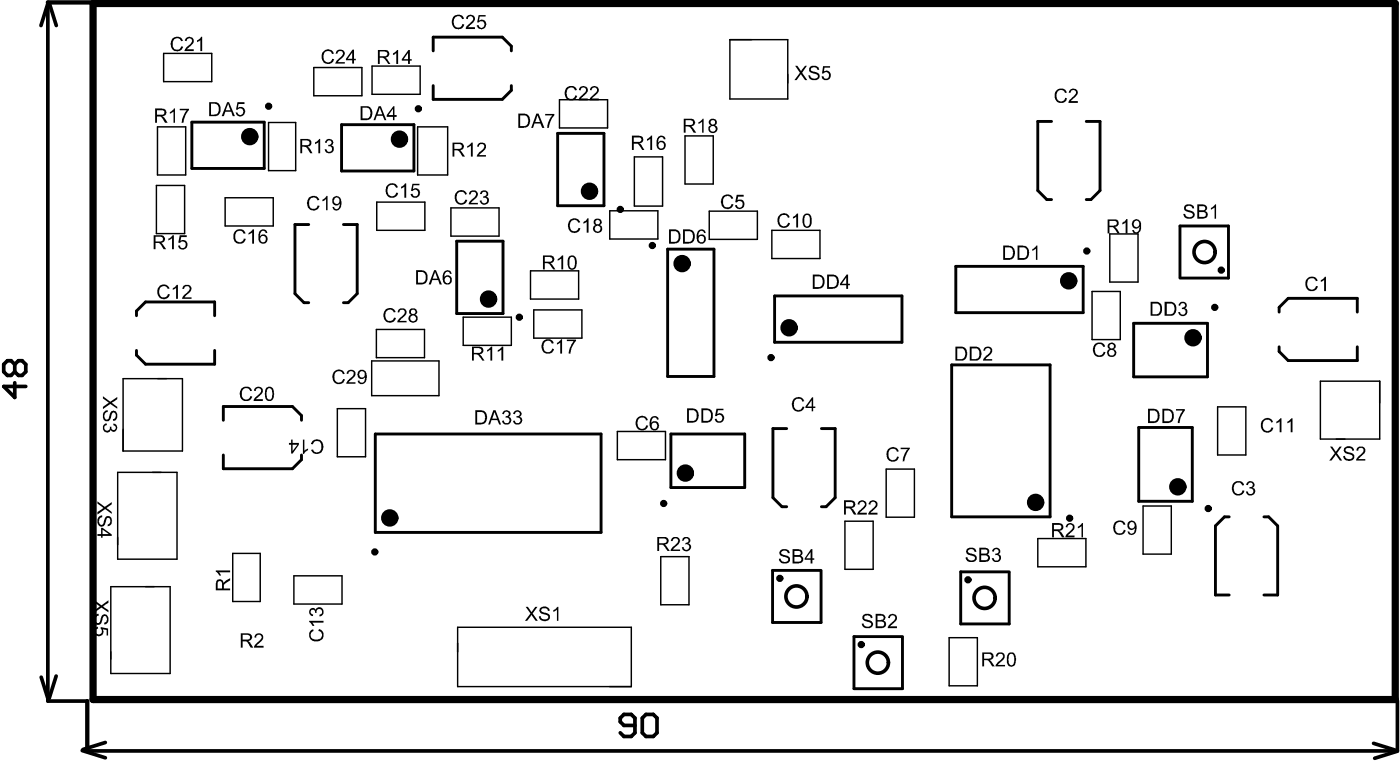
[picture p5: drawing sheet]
<svg xmlns="http://www.w3.org/2000/svg" width="322mm" height="175mm" viewBox="0 0 322 175" stroke-linecap="round" stroke-linejoin="round" font-family="sans-serif">
<g fill="none" stroke="#000" stroke-width=".85">
<path d="M11 .6v160.6h9.1M11.1 .6l-1.7 5.3M11.3 .7l1.6 5.2M3.4 88v3.4l-2.5-2.5h5M3.4 83.8v1.7M3.4 83.8l-.9-.9h-.8l-.8 .9v1.7l.8 .8h.8l.9-.8M3.4 83.8l.8-.9h.9l.8 .9v1.7l-.8 .8h-.9l-.8-.8M9.5 155.7l1.6 5.1M12.9 155.4l-1.6 5.2M18.9 172.6l5.3 1.6M24.2 170.7l-5.1 1.6M146.1 166.8h-2.6l-.8-.8v-.9l.8-.8h1.7l.9 .8v3.4l-.9 .8h-1.7l-.8-.8"/>
<path d="M147.8 165.1l.8-.8h1.7l.8 .8v3.4l-.8 .8h-1.7l-.8-.8zM316 170.9l5.2 1.6M321.4 172.7l-5.1 1.7M321.5 161.1v11.6h-301.4"/>
</g>
<path d="M11 .6h14M20.1 161.2v11.5" fill="none" stroke="#000" stroke-width="1"/>
<path d="M21.4 .8h299.6v160h-299.6z" fill="none" stroke="#000" stroke-width="1.7"/>
<g fill="none" stroke="#000" stroke-width=".67">
<path d="M99.7 11.7v-3.2h15.9l2 2.1v1.1M99.7 19.7v3.1h15.9l2-2v-1.1M44.1 28.1h16.7v10.6h-16.7zM78.6 28.7h16.6v10.6h-16.6zM128.3 30.7h10.6v16.6h-10.6zM241.9 27.9h-3.1v15.9l2 2.1h1.1M249.9 27.9h3.2v15.9l-2.1 2.1h-1.1M71 51.6h-3.1v15.9l2 2.1h1.1M79 51.6h3.2v15.9l-2.1 2.1h-1.1M105.1 55.5h10.6v16.6h-10.6zM153.6 57.3h10.7v29.3h-10.7zM31.4 72.6v-1.1l2.1-2.1h15.9v3.2"/>
<path d="M178.2 68h29.3v10.7h-29.3zM219.9 61.2h29.3v10.7h-29.3zM260.8 74.3h17v12.3h-17zM271.5 63.8v-11.8h11.1v11.9h-11.1M294.3 71.8v-1.1l2.1-2.1h15.9v3.2M294.3 79.7v1.1l2.1 2.1h15.9v-3.2M31.4 80.6v1.1l2.1 2h15.9v-3.1M51.4 96.6v-3.1h15.9l2.1 2.1v1M86.3 99.8h52v22.6h-52zM154.3 99.8h17v12.3h-17zM181 98.5h-3.2v15.9l2.1 2.1h1.1M189 98.5h3.1v15.9l-2 2.1h-1.1"/>
<path d="M218.9 83.9h22.7v34.9h-22.7zM262 98.3h12.3v17h-12.3zM51.4 104.6v3.2h15.9l2.1-2.1v-1.1M282.8 118.8h-1.1l-2.1 2.1v15.9h3.2M290.8 118.8h1.1l2 2.1v15.9h-3.1M188.9 131.2h-11.2v11.9h11.2v-11.8M232.2 131.5h-11.2v12h11.2v-11.8M207.6 146.4h-11.1v12h11.1v-11.9"/>
</g>
<g fill="none" stroke="#000" stroke-width=".33">
<path d="M37.6 12.3h11.1v6.5h-11.1zM72.2 15.5h11.1v6.5h-11.1zM85.6 15.2h11.1v6.5h-11.1zM167.9 9.1h13.3v13.7h-13.3zM36.2 29.2h6.5v11h-6.5zM61.8 28.2h6.2v11h-6.2zM96.1 29.2h6.9v11h-6.9zM128.7 22.9h11.1v6.5h-11.1zM145.9 36.1h6.5v11.3h-6.5zM157.6 31.2h6.5v11.1h-6.5zM36 42.6h6.5v11.1h-6.5zM51.8 45.5h11.1v6.5h-11.1z"/>
<path d="M86.7 46.5h11v6.5h-11zM103.7 47.8h11.1v6.5h-11.1zM140.3 48.5h11.1v6.5h-11.1zM163.2 48.6h11v6.4h-11zM177.6 53h11v6.4h-11zM255.3 53.8h6.5v11.1h-6.5zM86.6 75.8h11.1v6.4h-11.1zM106.6 72.9h11v6.5h-11zM122.1 62.3h11v6.5h-11zM122.8 71.3h11.1v6.4h-11.1zM251.2 67h6.5v11.1h-6.5zM28.3 87.1h13.7v16.6h-13.7z"/>
<path d="M77.6 94h6.5v11h-6.5zM85.5 83h15.5v8h-15.5zM142 99.2h11.1v6.5h-11.1zM280.1 93.6h6.5v11h-6.5zM303.8 87.6h13.6v13.4h-13.6zM27.1 108.6h13.6v20h-13.6zM194.4 119.8h6.5v11.1h-6.5zM203.9 107.9h6.5v11h-6.5zM263 116.3h6.5v11.1h-6.5zM25.5 134.9h13.6v20h-13.6zM53.5 127.2h6.4v11.1h-6.4zM67.6 132.4h11.1v6.5h-11.1z"/>
<path d="M152 128h6.5v11.1h-6.5zM238.8 123.8h11v6.5h-11zM105.3 144.2h39.9v13.7h-39.9zM218.4 146.6h6.5v11.1h-6.5z"/>
</g>
<g fill="#000">
<path d="M39.6 9a1.47 1.47 0 0 1 2.5 .4l-.4 .1a1.04 1.04 0 0 0-1.4-.6 1.04 1.04 0 0 0-.6 1.3 1 1 0 0 0 .8 1.2 1 1 0 0 0 1.2-.8l.4 .1a1.49 1.49 0 0 1-1.8 1 1.49 1.49 0 0 1-1.1-1.7zM42.7 8.8a1.06 1.06 0 0 1 1.4-.2 1.06 1.06 0 0 1 .4 1.3l-1.5 1.4h1.6v.4h-2.1a2.77 2.77 0 0 1 1.4-1.6 .7 .7 0 0 0 .2-.8 .7 .7 0 0 0-.6-.5l-.5 .2v.5l-.5-.1zM45.3 9.3l.6-.3 .4-.5h.2v3.2h-.4v-2.5l-.8 .5zM74.2 12.1a1.43 1.43 0 0 1 1.3-.8 1.43 1.43 0 0 1 1.3 1l-.4 .1a1.02 1.02 0 0 0-1.3-.6 1.02 1.02 0 0 0-.7 1.2 1.05 1.05 0 0 0 .8 1.3 1.05 1.05 0 0 0 1.3-.8l.4 .1a1.49 1.49 0 0 1-1.8 1.1 1.49 1.49 0 0 1-1.1-1.9zM77.5 11.7h.1a1.05 1.05 0 0 1 1.1-.2 1.05 1.05 0 0 1 .6 .9l-.3 .7-1.3 1.2h1.6v.3h-2.2l.3-.6 .7-.6a.96 .96 0 0 0 .5-1.7h-.5l-.4 .3-.1 .3h-.4zM90.4 12.3l.9-.8h.3v3.2h-.4v-2.5l-.8 .5zM104.2 4a1.41 1.41 0 0 1 1.4-.7 1.41 1.41 0 0 1 1.1 1l-.4 .1a1.03 1.03 0 0 0-1.3-.6 1.03 1.03 0 0 0-.6 1.3 1.07 1.07 0 0 0 .6 1.1 1.07 1.07 0 0 0 1.3-.4l.1-.3 .4 .2a1.5 1.5 0 0 1-1.8 .9 1.5 1.5 0 0 1-1.1-1.8zM107.4 3.7h.1a.98 .98 0 0 1 1.3-.2 .98 .98 0 0 1 .3 1.3l-.4 .6-1 .9h1.6v.4h-2.1a2.19 2.19 0 0 1 1.1-1.5v-.1a.66 .66 0 0 0 .5-1 .66 .66 0 0 0-1.1-.1l-.1 .4-.4-.1zM110.1 3.5h1.6v.3h-1.3l-.2 .9a1.1 1.1 0 0 1 1.5 .3 1.1 1.1 0 0 1-.2 1.5 1.1 1.1 0 0 1-1.6-.2l-.2-.5 .4-.1a.7 .7 0 0 0 1.1 .5 .7 .7 0 0 0 0-1.1 .82 .82 0 0 0-1.1 .1h-.3zM130.2 20.4a1.41 1.41 0 0 1 1.3-.7 1.41 1.41 0 0 1 1.2 1l-.4 .1a.96 .96 0 0 0-1.2-.7 .96 .96 0 0 0-.7 1.1 1.14 1.14 0 0 0 1.3 1.5l.5-.3 .2-.5 .4 .2a1.51 1.51 0 0 1-1.9 .9 1.51 1.51 0 0 1-1-1.9zM133.4 20.1l.1-.1a1.01 1.01 0 0 1 1.6 .1 1.01 1.01 0 0 1-.4 1.5l-1.1 1h1.6v.5h-2.1l.3-.8 .6-.6a1.05 1.05 0 0 0 .6-1.5 .77 .77 0 0 0-1.1 .6l-.3-.1zM135.9 20.1l.2-.1a1.02 1.02 0 0 1 1.5 .2 1.02 1.02 0 0 1-.4 1.5l-1 .9h1.6v.5h-2.1v-.2a1.27 1.27 0 0 1 .8-1v-.1a1.3 1.3 0 0 0 .8-1.4 .66 .66 0 0 0-.8-.3 .66 .66 0 0 0-.4 .7l-.4-.1z"/>
<path d="M182.9 15.1h.5l.9 1.3 .9-1.3h.4l-1.1 1.6 1.2 1.7h-.5l-.9-1.3-1 1.3h-.5l1.2-1.7zM186.3 15.4h.1a1.32 1.32 0 0 1 2.1 .7h-.4a.86 .86 0 0 0-.8-.6 .86 .86 0 0 0-.8 .5l.2 .3 .5 .2a1.34 1.34 0 0 1 1.4 1.1 1.37 1.37 0 0 1-1.4 .8 1.37 1.37 0 0 1-1.2-1.1h.4a.96 .96 0 0 0 1.5 .6 .54 .54 0 0 0 .2-.7 .54 .54 0 0 0-.7-.2l-.1-.1a1.03 1.03 0 0 1-1.2-.9zM189.4 15.2h1.6v.3h-1.3l-.2 1a1.07 1.07 0 0 1 1.7 .7 1.07 1.07 0 0 1-1.3 1.2l-.8-.4-.1-.4 .4-.1a.67 .67 0 0 0 1 .5 .67 .67 0 0 0 .2-1 .65 .65 0 0 0-.5-.4 .65 .65 0 0 0-.7 .3h-.3zM39.1 25.8l.6-.4 .3-.5h.3v3.3h-.4v-2.5l-.7 .4h-.1zM41.4 25h2.1v.4l-.9 1.1-.4 1.7h-.4l.1-.7 .6-1.5 .5-.6h-1.6zM54.6 23.5h1.6v.4h-1.3l-.2 .9a1.1 1.1 0 0 1 1.7 .6 1.1 1.1 0 0 1-1.1 1.4 1.18 1.18 0 0 1-1.1-.9h.4a.69 .69 0 0 0 1 .4 .69 .69 0 0 0 .3-.9 .72 .72 0 0 0-1.3-.1l-.3-.1zM72.5 32.7l.4-.2 .5-.6h.3v3.3h-.5v-2.6l-.6 .5zM75.1 32.1a.91 .91 0 0 1 1.2 0 .91 .91 0 0 1 .2 1.2l-.3 .2a.94 .94 0 0 1 .6 1.1 .94 .94 0 0 1-1.2 .6h-.4l-.4-.4-.1-.5h.4a.66 .66 0 0 0 .8 .6 .66 .66 0 0 0 .5-.8 .66 .66 0 0 0-.9-.5v-.3a.56 .56 0 0 0 .8-.4 .56 .56 0 0 0-.6-.7 .56 .56 0 0 0-.5 .7l-.4-.1zM107.5 33.6l.7-.4 .2-.4h.4v3.2h-.5v-2.5l-.7 .5zM109.9 33.1h.1a1.02 1.02 0 0 1 1.7 0 1.02 1.02 0 0 1-.4 1.6l-.9 .7-.1 .3h1.5v.3h-2.1l.4-.8 .7-.5a1.11 1.11 0 0 0 .5-1.4 .63 .63 0 0 0-.7-.2 .63 .63 0 0 0-.4 .6h-.4zM125.4 26.2h2.1v.3l-.4 .5-.5 1-.3 1.4h-.5l.2-1 .5-1.2 .5-.7h-1.6zM148.8 31.9l1-.7h.2v3.3h-.4v-2.6l-.7 .5z"/>
<path d="M160.7 28.1l.7-.4 .2-.4h.3v3.2h-.4v-2.5l-.7 .5zM242.8 21a1.46 1.46 0 0 1 1.4-.7 1.46 1.46 0 0 1 1.2 1l-.4 .1a1.03 1.03 0 0 0-1.3-.6 1.03 1.03 0 0 0-.6 1.3 1.04 1.04 0 0 0 .8 1.2 1.04 1.04 0 0 0 1.2-.8l.4 .1a1.51 1.51 0 0 1-1.9 1 1.51 1.51 0 0 1-1-1.9zM246.1 20.7h.1a1.01 1.01 0 0 1 1.6 .1 1.01 1.01 0 0 1-.5 1.5l-.9 .9h1.6v.5h-2.2l.1-.1a1.66 1.66 0 0 1 .9-1.3 1.35 1.35 0 0 0 .7-1.3 .66 .66 0 0 0-.8-.3 .66 .66 0 0 0-.4 .7l-.4-.1zM38.7 54.8l.7-.3 .3-.4h.3v3.2h-.4v-2.5l-.8 .5zM41.4 54.1h1.6v.4h-1.3l-.2 .9a1.09 1.09 0 0 1 1.6 .7 1.09 1.09 0 0 1-1.2 1.3l-.5-.2-.4-.4v-.3h.4a.68 .68 0 0 0 .9 .5 .68 .68 0 0 0 .4-1 .7 .7 0 0 0-.6-.5 .7 .7 0 0 0-.7 .4l-.4-.1zM54 53.2a1.46 1.46 0 0 1 2.5 .5l-.4 .1a1.03 1.03 0 0 0-1.3-.7 1.03 1.03 0 0 0-.7 1.3 1 1 0 0 0 .8 1.3 1 1 0 0 0 1.2-.9l.5 .1a1.49 1.49 0 0 1-1.8 1.1 1.49 1.49 0 0 1-1.1-1.8zM57.2 53.6l1-.9h.2v3.3h-.4v-2.5l-.7 .4zM71 45.5a1.46 1.46 0 0 1 2.5 .5l-.4 .1a1.04 1.04 0 0 0-1.4-.6 1.04 1.04 0 0 0-.6 1.3 1 1 0 0 0 .8 1.2 1 1 0 0 0 1.2-.8l.4 .1a1.48 1.48 0 0 1-1.8 1 1.48 1.48 0 0 1-1.1-1.6zM74.2 45.9l.5-.3 .4-.6h.3v3.3h-.4v-2.5l-.8 .5zM88.9 42.8a1.44 1.44 0 0 1 1.4-.7 1.44 1.44 0 0 1 1.2 .9l-.4 .2a1.02 1.02 0 0 0-1.3-.6 1.02 1.02 0 0 0-.7 1.2 1.05 1.05 0 0 0 .8 1.3 1.05 1.05 0 0 0 1.3-.8l.4 .1a1.49 1.49 0 0 1-2 1 1.49 1.49 0 0 1-.8-2zM92.3 42.9l.5-.2 .4-.5h.3v3.3h-.5v-2.6l-.6 .5zM94.9 42.3h1.6v.3h-1.4l-.1 .9a1.09 1.09 0 0 1 1.7 .8 1.09 1.09 0 0 1-1.5 1.2l-.4-.2-.2-.3-.1-.4 .4-.1a.7 .7 0 0 0 1.1 .5 .7 .7 0 0 0-.1-1.2l-.5-.2-.5 .3h-.3z"/>
<path d="M105.2 43.9h.2a1.26 1.26 0 0 1 2 .7l-.4 .2a.99 .99 0 0 0-.9-.7 .99 .99 0 0 0-1 .6v.1a1.25 1.25 0 0 0 1.2 1.9l.5-.3 .3-.5 .4 .1a1.48 1.48 0 0 1-1.8 1 1.48 1.48 0 0 1-1.1-1.7l.1-.7zM108.2 43.9h.2a1 1 0 0 1 1.4 .3 1 1 0 0 1-.4 1.4l-1.1 1.1h1.6v.3h-2.1l.2-.6 .8-.7a1.05 1.05 0 0 0 .6-1.5 .69 .69 0 0 0-1.1 .5h-.5zM110.6 44a.96 .96 0 0 1 1.3-.1 .96 .96 0 0 1 .3 1.1l-.3 .2a.98 .98 0 0 1 .5 1.3 .98 .98 0 0 1-1.4 .5l-.2-.1-.4-.6v-.2h.4a.64 .64 0 0 0 .8 .6 .64 .64 0 0 0 .4-.9 .64 .64 0 0 0-.9-.3l.2-.4a.53 .53 0 0 0 .6-.4 .53 .53 0 0 0-.4-.6 .53 .53 0 0 0-.6 .4l-.4 .1zM131.1 50.6a1.44 1.44 0 0 1 2.4 .5l-.5 .1a1.02 1.02 0 0 0-1.2-.6 1.02 1.02 0 0 0-.7 1.1 1.19 1.19 0 0 0 1.1 1.5 1.1 1.1 0 0 0 .9-.8l.4 .1a1.5 1.5 0 0 1-1.8 .9 1.5 1.5 0 0 1-1-1.8zM134.2 51l.5-.2 .4-.6h.3v3.3h-.4v-2.5l-.8 .5zM166.3 45.1a1.46 1.46 0 0 1 2.4 .5l-.4 .1a1.04 1.04 0 0 0-1.4-.6 1.04 1.04 0 0 0-.5 1.4 1 1 0 0 0 .7 1.2 1 1 0 0 0 1.2-.8l.4 .1a1.41 1.41 0 0 1-1.5 1.1 1.41 1.41 0 0 1-1.3-1.4l-.1-.6zM169.5 44.8h1.6v.4h-1.3l-.1 .9a1.1 1.1 0 0 1 1.6 .7 1.1 1.1 0 0 1-1.2 1.3l-.8-.3-.2-.6h.5a.68 .68 0 0 0 .9 .5 .68 .68 0 0 0 .3-1 .69 .69 0 0 0-.5-.5 .69 .69 0 0 0-.7 .4l-.5-.1zM179.5 49.3h.1a1.26 1.26 0 0 1 2.1 .6l-.5 .2a.99 .99 0 0 0-.9-.7 .99 .99 0 0 0-.9 .6v.2a1.21 1.21 0 0 0 1.1 1.8l.4-.1 .4-.7 .4 .1a1.48 1.48 0 0 1-1.7 1.1 1.48 1.48 0 0 1-1.1-1.8l.1-.7zM182.4 49.9l.5-.3 .5-.5h.2v3.2h-.4v-2.5l-.7 .5zM237.5 57.3l.7-.4 .2-.4h.3v3.3h-.4v-2.6l-.6 .4h-.2zM258.2 51.2l.5-.2 .4-.6h.3v3.3h-.4v-2.6l-.8 .5zM272.6 47.2h.1a1.32 1.32 0 0 1 2.1 .7h-.4a.83 .83 0 0 0-.7-.6 .83 .83 0 0 0-.9 .5 .34 .34 0 0 0 0 .3 .34 .34 0 0 0 .4 .2h.3a1.11 1.11 0 0 1 1.2 1.6 1.42 1.42 0 0 1-1.4 .4 1.42 1.42 0 0 1-1.1-1.1h.5a.93 .93 0 0 0 .8 .7 .93 .93 0 0 0 .9-.5l-.1-.4-.7-.2a1.04 1.04 0 0 1-1.2-1.2z"/>
<path d="M278.6 47.8l.7-.4 .2-.4h.3v3.3h-.4v-2.5l-.6 .4h-.2zM36.7 65.8a1.45 1.45 0 0 1 2.3 .5l-.4 .1a1.03 1.03 0 0 0-1.3-.5 1.03 1.03 0 0 0-.7 1.2v.1a1.04 1.04 0 0 0 .8 1.2 1.04 1.04 0 0 0 1.2-.8l.5 .1a1.51 1.51 0 0 1-1.9 1 1.51 1.51 0 0 1-1-1.9zM39.7 66.3l.6-.3 .4-.5h.2v3.2h-.4v-2.5l-.8 .5zM42.1 65.8a1.03 1.03 0 0 1 1.4-.3 1.03 1.03 0 0 1 .4 1.4l-1.4 1.5h1.6v.3h-2.2l.3-.8 .7-.5a1.1 1.1 0 0 0 .6-1.5 .72 .72 0 0 0-1.1 .5h-.5zM88.7 71.2a1.44 1.44 0 0 1 2.3 .6h-.4a1.02 1.02 0 0 0-1.2-.5 1.02 1.02 0 0 0-.8 1 1.19 1.19 0 0 0 1.2 1.5l.4-.1 .5-.7 .4 .2a1.52 1.52 0 0 1-2 .8 1.52 1.52 0 0 1-.8-2zM91.8 71.1h.1a1 1 0 0 1 1.6 .2 1 1 0 0 1-.6 1.5l-1 1h1.6v.3h-2.1l.1-.5 .8-.7a1.26 1.26 0 0 0 .7-1.4 .66 .66 0 0 0-.7-.2 .66 .66 0 0 0-.5 .5h-.3zM124.8 78.6a1.41 1.41 0 0 1 1.4-.6 1.41 1.41 0 0 1 1.2 .9l-.5 .1a.96 .96 0 0 0-1.1-.6 .96 .96 0 0 0-.7 1 1.14 1.14 0 0 0 1.3 1.6l.5-.4 .1-.5 .5 .2a1.51 1.51 0 0 1-1.9 .9 1.51 1.51 0 0 1-1-1.8zM128.3 59.6l1-.9h.3v3.2h-.5v-2.5l-.7 .5zM130.4 78.1h2.1v.3l-.2 .2-.8 1.4-.2 1.3h-.5v-.4l.6-1.7 .5-.8h-1.5zM226.5 80a1.05 1.05 0 0 1 1.6 .1 1.05 1.05 0 0 1-.4 1.5l-1 1h1.6v.3h-2.2l.5-.8 .6-.5a1.11 1.11 0 0 0 .6-1.4 .63 .63 0 0 0-.7-.2 .63 .63 0 0 0-.4 .6h-.5zM251.7 79.4a1.41 1.41 0 0 1 1.4-.7 1.41 1.41 0 0 1 1.1 1l-.4 .1a.95 .95 0 0 0-1.1-.7 .95 .95 0 0 0-.8 1 1.08 1.08 0 0 0 .4 1.4 1.08 1.08 0 0 0 1.4-.2l.2-.4 .4 .1a1.47 1.47 0 0 1-1.7 1 1.47 1.47 0 0 1-1.2-1.6zM271.5 69.6a.88 .88 0 0 1 1.3 0 .88 .88 0 0 1-.2 1.3 .91 .91 0 0 1 .6 1 .91 .91 0 0 1-1 .8 1.01 1.01 0 0 1-1.1-.9h.4a.63 .63 0 0 0 .7 .5 .63 .63 0 0 0 .5-.8 .63 .63 0 0 0-.8-.4v-.4a.56 .56 0 0 0 .8-.3 .56 .56 0 0 0-.5-.7 .56 .56 0 0 0-.6 .4l-.1 .2-.4-.1z"/>
<path d="M300.5 64.3a1.47 1.47 0 0 1 1.3-.8 1.47 1.47 0 0 1 1.3 .9v.2l-.4 .1a1.02 1.02 0 0 0-1.3-.7 1.02 1.02 0 0 0-.7 1.2 1.05 1.05 0 0 0 .8 1.3 1.05 1.05 0 0 0 1.3-.7h.4a1.49 1.49 0 0 1-1.8 1.1 1.49 1.49 0 0 1-1.1-1.8zM303.9 64.4l.5-.3 .4-.5h.3v3.3h-.5v-2.6l-.6 .5zM23.7 91.1l1.7 1.3 1.6-1.1v.5l-1.3 .8 1.3 1v.4l-1.6-1.1-1.7 1.2v-.5l1.3-1-1.3-1zM23.8 94.9l.7-.6h.3v.4a.92 .92 0 0 0-.8 .9 .92 .92 0 0 0 .6 .9l.3-.2 .3-.7a.96 .96 0 0 1 .4-1 .96 .96 0 0 1 1.1 .1 1.28 1.28 0 0 1-.6 2.1l-.1-.5a.77 .77 0 0 0 .6-.7 .77 .77 0 0 0-.6-.8l-.3 .4-.1 .6a1.16 1.16 0 0 1-1.1 1.1 1.32 1.32 0 0 1-.7-2zM23.8 97.8l.5-.4h.2v.3a.66 .66 0 0 0-.5 .8 .66 .66 0 0 0 .8 .5 .66 .66 0 0 0 .5-.8l-.1-.1h.4a.56 .56 0 0 0 .4 .8 .56 .56 0 0 0 .7-.6 .56 .56 0 0 0-.7-.5l.1-.4a.93 .93 0 0 1 .9 1 .93 .93 0 0 1-1 .8l-.5-.4a.95 .95 0 0 1-1.3 .6 .95 .95 0 0 1-.5-1.3zM55.5 89.4a1.49 1.49 0 0 1 2.5 .4l-.4 .1a1.04 1.04 0 0 0-1.4-.6 1.04 1.04 0 0 0-.6 1.4 .99 .99 0 0 0 .8 1.2 .99 .99 0 0 0 1.2-.9l.4 .2a1.49 1.49 0 0 1-1.8 1 1.49 1.49 0 0 1-1.1-1.8zM58.6 89.2h.2a1.02 1.02 0 0 1 1.5 .2 1.02 1.02 0 0 1-.4 1.5l-1 .9h1.6v.4h-2.1a1.79 1.79 0 0 1 1.1-1.4 .83 .83 0 0 0 .5-.7 .83 .83 0 0 0-.4-.9l-.7 .2v.5l-.5-.1zM76.7 85.6l.2-.2a1.46 1.46 0 0 1 2.4 .6h-.4a1.04 1.04 0 0 0-1.4-.6 1.04 1.04 0 0 0-.5 1.4 .99 .99 0 0 0 .8 1.2 .99 .99 0 0 0 1.1-.9l.4 .1a1.47 1.47 0 0 1-1.7 1.1 1.47 1.47 0 0 1-1.1-1.7zM79.9 85.4a1.03 1.03 0 0 1 1.5-.3 1.03 1.03 0 0 1 .2 1.4l-1.4 1.4h1.6v.3h-2.1l.3-.7 .6-.5a1.05 1.05 0 0 0 .6-1.6 .61 .61 0 0 0-.7 0 .61 .61 0 0 0-.3 .6h-.4zM112.1 80.5l.9-.8h.2v3.2h-.4v-2.5l-.7 .5zM114.5 80.5l.7-.4 .2-.4h.4v3.2h-.4v-2.5l-.8 .5zM115.7 94.7a.95 .95 0 0 1 1.2-.3 .95 .95 0 0 1 .5 1.2 .22 .22 0 0 0-.3 .2 .22 .22 0 0 0 .3 .2 1.04 1.04 0 0 1-.5 1.6 1.04 1.04 0 0 1-1.4-.8l.4-.1a.66 .66 0 0 0 .7 .6 .66 .66 0 0 0 .6-.9 .66 .66 0 0 0-.9-.4l.1-.3a.53 .53 0 0 0 .6-.5 .53 .53 0 0 0-.6-.6 .53 .53 0 0 0-.5 .6h-.4z"/>
<path d="M118.4 94.5a.92 .92 0 0 1 1.2-.1 .92 .92 0 0 1 .2 1.2l-.3 .2a.95 .95 0 0 1 .6 1.3 .95 .95 0 0 1-1.3 .5l-.3-.1-.4-.5v-.2l.3-.1a.66 .66 0 0 0 .8 .6 .66 .66 0 0 0 .5-.9 .66 .66 0 0 0-.9-.4v-.3a.53 .53 0 0 0 .7-.4 .53 .53 0 0 0-.5-.7 .53 .53 0 0 0-.5 .6h-.4zM128.1 78.9l.8-.6 .2-.3h.2v3.3h-.4v-2.5l-.6 .4h-.2zM146.4 96.3a1.47 1.47 0 0 1 1.3-.7 1.47 1.47 0 0 1 1.3 .8v.2l-.4 .1a1.02 1.02 0 0 0-1.3-.7 1.02 1.02 0 0 0-.7 1.3 1.08 1.08 0 0 0 .6 1.1 1.08 1.08 0 0 0 1.2-.1l.3-.5 .4 .1a1.49 1.49 0 0 1-1.8 1 1.49 1.49 0 0 1-1.1-1.8zM164.8 94h1.6v.3h-1.2l-.2 .9a1.05 1.05 0 0 1 1.5 .4 1.05 1.05 0 0 1-.6 1.5 1.02 1.02 0 0 1-1.5-.8h.4a.68 .68 0 0 0 .8 .5 .68 .68 0 0 0 .6-.7 .7 .7 0 0 0-.5-.7 .7 .7 0 0 0-.8 .3h-.4zM182.4 92a1.47 1.47 0 0 1 1.4-.7 1.47 1.47 0 0 1 1.2 .9l-.4 .2a1 1 0 0 0-1.1-.7 1 1 0 0 0-.8 1.1v.3a1 1 0 0 0 .7 1.2 1 1 0 0 0 1.2-.8l.4 .1a1.47 1.47 0 0 1-1.7 1 1.47 1.47 0 0 1-1.1-1.6zM270.5 94.1h2.1v.4l-1 1.4-.2 1.4h-.4v-.4l.6-1.7 .5-.8h-1.6zM290.3 96.9a1.43 1.43 0 0 1 1.3-.8 1.43 1.43 0 0 1 1.3 .9l-.4 .2a1.02 1.02 0 0 0-1.3-.6 1.02 1.02 0 0 0-.7 1.2 1.05 1.05 0 0 0 .8 1.2 1.05 1.05 0 0 0 1.2-.7l.5 .1a1.49 1.49 0 0 1-1.9 1 1.49 1.49 0 0 1-1-1.8zM293.6 96.9l1-.7h.2v3.2h-.4v-2.5l-.7 .5zM296.2 96.9l.9-.7h.3v3.2h-.5v-2.5l-.7 .5zM22.4 115.3l1.7 1.2 1.6-1.1v.6l-1.3 .8 1.3 .9v.5l-1.5-1.1-1.8 1.2v-.6l1.4-.8-1.4-1.1zM22.6 119l.7-.5h.2v.4a.9 .9 0 0 0-.8 .9 .9 .9 0 0 0 .8 .9l.4-.9a.94 .94 0 0 1 .5-1 .94 .94 0 0 1 1.1 .2l.2 .4a1.25 1.25 0 0 1-.7 1.5l-.2 .1v-.4a.83 .83 0 0 0 .6-.7 .83 .83 0 0 0-.5-.8 1.23 1.23 0 0 0-.6 1.2 .96 .96 0 0 1-1.2 .8 .96 .96 0 0 1-.7-1.3zM69.7 101.1h.3v2.5l.9-.5v.4l-.5 .3-.5 .6h-.2z"/>
<path d="M71.8 101.5a1.51 1.51 0 0 1 1.9-.3 1.51 1.51 0 0 1 .6 1.8 1.44 1.44 0 0 1-1.2 1.4 1.44 1.44 0 0 1-1.6-1h.5a1.06 1.06 0 0 0 1.4 .5 1.06 1.06 0 0 0 .5-1.4 .99 .99 0 0 0-.8-1.1 .99 .99 0 0 0-1.1 .8l-.5-.1zM197.5 115.4a1.05 1.05 0 0 1 1.7 0 1.05 1.05 0 0 1-.5 1.7l-.9 .8h1.6v.4h-2.2a3.7 3.7 0 0 1 1.5-1.8 .62 .62 0 0 0-.1-1.1 .62 .62 0 0 0-.9 .6h-.4zM200 115.4l.2-.1a1.04 1.04 0 0 1 1.6 .3 1.04 1.04 0 0 1-.6 1.5l-.9 .8h1.6v.4h-2.1a1.79 1.79 0 0 1 1.1-1.4 .83 .83 0 0 0 .5-.7 .83 .83 0 0 0-.4-.8h-.5l-.2 .3v.3h-.5zM204.2 103.4a1.43 1.43 0 0 1 2.5 .2l.1 .2-.4 .1a1.04 1.04 0 0 0-1.4-.6 1.04 1.04 0 0 0-.6 1.3 .99 .99 0 0 0 .8 1.2 .99 .99 0 0 0 1.2-.8l.4 .1a1.47 1.47 0 0 1-1.7 1 1.47 1.47 0 0 1-1.2-1.6zM207.2 102.9h2.1v.3l-.7 1.1-.6 1.8h-.4l.2-1 1-1.8h-1.6zM256.3 120.3a1.49 1.49 0 0 1 2.7 .3l-.5 .1a1.06 1.06 0 0 0-1.4-.6 1.06 1.06 0 0 0-.5 1.4 .98 .98 0 0 0 .8 1.1 .98 .98 0 0 0 1.1-.8l.5 .2a1.49 1.49 0 0 1-1.8 .9 1.49 1.49 0 0 1-1.1-1.7zM283.6 111.3a1.45 1.45 0 0 1 1.4-.7 1.45 1.45 0 0 1 1.2 1h-.4a1.01 1.01 0 0 0-1.2-.6 1.01 1.01 0 0 0-.8 1.2 1.19 1.19 0 0 0 1.1 1.4l.7-.3 .3-.6 .4 .1a1.49 1.49 0 0 1-2 1 1.49 1.49 0 0 1-.8-2zM287 110.8a.92 .92 0 0 1 1.2-.1 .92 .92 0 0 1 .3 1.2l-.4 .3a.92 .92 0 0 1 .6 1.1 .92 .92 0 0 1-1.1 .6 1.01 1.01 0 0 1-1-.9h.4a.68 .68 0 0 0 .8 .6 .68 .68 0 0 0 .6-.8 .68 .68 0 0 0-.9-.5v-.3a.56 .56 0 0 0 .7-.4 .56 .56 0 0 0-.5-.7 .56 .56 0 0 0-.6 .7l-.4-.1zM306 102.7h.5l.8 1.2 .9-1.2h.5l-1.1 1.5 1.2 1.7h-.5l-1-1.4-1 1.4h-.5l1.3-1.7zM309.2 103.1a1.25 1.25 0 0 1 1.3-.5 1.25 1.25 0 0 1 1 1h-.4a.87 .87 0 0 0-1.5-.4 .65 .65 0 0 0 .8 .8 .98 .98 0 0 1 1.1 .6 .98 .98 0 0 1-.3 1.1 1.47 1.47 0 0 1-2.2-.6v-.2l.5-.1a.92 .92 0 0 0 .7 .8 .92 .92 0 0 0 .9-.5 .6 .6 0 0 0-.7-.6 1.07 1.07 0 0 1-1.2-1.4zM312.3 102.9h.2a1 1 0 0 1 1.5 .2 1 1 0 0 1-.5 1.4l-1 1.1h1.6v.3h-2.1l.1-.4 .6-.7a1.81 1.81 0 0 0 1-1.4 .6 .6 0 0 0-.7-.4 .6 .6 0 0 0-.5 .6h-.4zM21.7 137.9l1.6 1.3 1.6-1.2v.6l-1.2 .8 1.2 .9v.5l-1.6-1.1-1.6 1.2v-.5l1.3-1-1.3-1z"/>
<path d="M49.6 131.2h3.3v.4h-2.5l.4 .6v.2h-.3l-.9-1zM124.2 140a1.25 1.25 0 0 1 1.3-.6 1.25 1.25 0 0 1 .9 1.1h-.4a.81 .81 0 0 0-1.3-.5 .47 .47 0 0 0-.1 .6 .47 .47 0 0 0 .6 .2l.1 .1a1 1 0 0 1 1.1 .5 1 1 0 0 1-.3 1.3 1.38 1.38 0 0 1-2.1-1l.4-.1a.92 .92 0 0 0 .7 .8 .92 .92 0 0 0 1-.4 .6 .6 0 0 0-.8-.7 1.07 1.07 0 0 1-1.1-1.3zM154.5 123.8a1.03 1.03 0 0 1 1.4-.3 1.03 1.03 0 0 1 .4 1.3l-1.4 1.5h1.6v.4h-2.2v-.4l1-1a1.1 1.1 0 0 0 .6-1.4 .69 .69 0 0 0-1.1 .5h-.5zM157.1 123.8a.91 .91 0 0 1 1.3-.2 .91 .91 0 0 1 .1 1.3h-.1a1.01 1.01 0 0 1 .4 1.5 1.01 1.01 0 0 1-1.6 .1l-.3-.5v-.2h.3a.66 .66 0 0 0 .7 .6 .66 .66 0 0 0 .6-.8 .66 .66 0 0 0-.9-.4l.1-.4a.55 .55 0 0 0 .7-.4 .55 .55 0 0 0-.5-.7 .55 .55 0 0 0-.6 .6h-.4zM179.5 126.6a1.41 1.41 0 0 1 2.2 .4v.2h-.5a.77 .77 0 0 0-.8-.6 .77 .77 0 0 0-.7 .7l1 .4a.96 .96 0 0 1 1 1.1 .96 .96 0 0 1-1.2 .8 1.15 1.15 0 0 1-1.3-1.1h.4a.93 .93 0 0 0 1.6 .4h.1a.74 .74 0 0 0-.8-.9 1.03 1.03 0 0 1-1.1-1.2zM222.4 126.3a1.42 1.42 0 0 1 2.1 .2l.1 .4h-.4a.77 .77 0 0 0-.8-.6 .77 .77 0 0 0-.7 .6l.8 .4a1.09 1.09 0 0 1 1.1 1.4 1.47 1.47 0 0 1-2.4-.3v-.3h.3a.95 .95 0 0 0 .8 .8 .95 .95 0 0 0 1-.5 .91 .91 0 0 0-1-.7 .91 .91 0 0 1-.9-.4 .91 .91 0 0 1 0-1zM228.4 126.3a.91 .91 0 0 1 1.3-.3 .91 .91 0 0 1 .3 1.3l-.3 .1a.93 .93 0 0 1 .6 1.2 .93 .93 0 0 1-1.1 .6l-.8-.2-.2-.6 .4-.1a.65 .65 0 0 0 .8 .6 .65 .65 0 0 0 .5-.8 .65 .65 0 0 0-1-.4l.1-.4a.54 .54 0 0 0 .7-.4 .54 .54 0 0 0-.4-.7 .54 .54 0 0 0-.6 .6h-.4zM245.3 120.7a1.05 1.05 0 0 1 1.7 0 1.05 1.05 0 0 1-.5 1.6l-.8 .8h1.5v.5h-2.1a4.3 4.3 0 0 1 1.6-2 .62 .62 0 0 0-.3-1 .62 .62 0 0 0-.8 .7l-.4-.1zM248 121.1l.6-.4 .3-.4h.3v3.3h-.4v-2.6l-.7 .4h-.1zM21.7 144.5l.7-.4 .2 .4a.68 .68 0 0 0-.6 .9 .68 .68 0 0 0 1 .4 .69 .69 0 0 0 .2-1.2v-.4l1.7 .3v1.6h-.4v-1.2l-.9-.2a1.06 1.06 0 0 1-.6 1.6 1.06 1.06 0 0 1-1.3-1zM21.8 141.6l.6-.5h.3l.1 .5a.87 .87 0 0 0-.8 .7 .87 .87 0 0 0 .6 1 1.21 1.21 0 0 0 .6-1.1 .91 .91 0 0 1 1-1 .91 .91 0 0 1 .7 1.2 1.01 1.01 0 0 1-.9 1.2l-.1-.4a.77 .77 0 0 0 .7-.8 .77 .77 0 0 0-.7-.8l-.4 1a.99 .99 0 0 1-1.1 1.1 .99 .99 0 0 1-.7-1.5zM58.8 145.9a1.06 1.06 0 0 1 1.6 .1 1.06 1.06 0 0 1-.4 1.6l-1 .9h1.6v.4h-2.2a4 4 0 0 1 1.6-1.8 .64 .64 0 0 0-.2-1.1 .64 .64 0 0 0-.9 .6l-.4-.1z"/>
<path d="M71.4 145l.7-.3v.4a1.02 1.02 0 0 0-.6 1.3 1.02 1.02 0 0 0 1.2 .7 1.05 1.05 0 0 0 1.4-.8 1.05 1.05 0 0 0-.9-1.3l.2-.4a1.51 1.51 0 0 1 1 1.9 1.51 1.51 0 0 1-1.9 1 1.55 1.55 0 0 1-1.1-2.5zM71.2 140.2a.82 .82 0 0 1 1.4 0 .98 .98 0 0 1 1.5-.4 .98 .98 0 0 1 .2 1.5l-.6 .4h-.2v-.4a.67 .67 0 0 0 .6-.8 .67 .67 0 0 0-.9-.5 .67 .67 0 0 0-.4 1l-.3-.1a.54 .54 0 0 0-.4-.7 .54 .54 0 0 0-.7 .4 .54 .54 0 0 0 .5 .6l.2 .1-.1 .4a1.14 1.14 0 0 1-.8-1.5zM71.1 142.7h3.3v.5h-2.5l.4 .7a.88 .88 0 0 1-.8-.6l-.4-.3zM120.9 139.5h.5l.8 1.2 .9-1.2h.5l-1.1 1.6 1.2 1.6h-.5l-.9-1.3-1 1.3h-.5l1.2-1.6zM127.3 140.3l.4-.2 .5-.6h.3v3.2h-.4v-2.5l-.8 .5zM198.5 141.6a1.34 1.34 0 0 1 2.3 .5l-.4 .1a.79 .79 0 0 0-.7-.7 .79 .79 0 0 0-.9 .5l.1 .3 .7 .2a1.31 1.31 0 0 1 1.3 1.2 1.42 1.42 0 0 1-1.4 .7 1.42 1.42 0 0 1-1.3-1l.5-.1a.93 .93 0 0 0 .8 .8 .93 .93 0 0 0 .9-.6v-.2l-.6-.3a1.48 1.48 0 0 1-1.4-.8zM204.5 141.5h.1a1.03 1.03 0 0 1 1.6 0 1.03 1.03 0 0 1-.4 1.6l-1 .9h1.6v.4h-2.2a1.81 1.81 0 0 1 1.1-1.3v-.1a.79 .79 0 0 0 .6-.7 .79 .79 0 0 0-.5-.8l-.5 .1-.1 .6-.5-.1zM229.3 150.4a1.13 1.13 0 0 1 1.8 .3 2.16 2.16 0 0 1-1.1 1.8l-.4 .4h1.6v.3h-2.2l.1-.4 .9-.9a1.04 1.04 0 0 0 .6-1.4 .63 .63 0 0 0-.7-.1 .63 .63 0 0 0-.4 .5h-.4z"/>
<path d="M81 12.1l-1 1.4h1zM81.1 11.4h.3v2.1h.5v.4h-.5v.7h-.4v-.7h-1.4v-.4z"/>
<path d="M87.4 11.8v1.1h1a.58 .58 0 0 0 .7-.5 .58 .58 0 0 0-.7-.6zM86.9 11.5h1.6a.9 .9 0 0 1 1.1 .8 .9 .9 0 0 1-1 1l.5 .2 .7 1.2h-.5l-.7-1-.6-.4h-.6v1.4h-.5z"/>
<path d="M93.9 12.2l-1 1.4h1zM94 11.5h.3v2.1h.4v.3h-.4v.8h-.4v-.8h-1.5v-.3z"/>
<path d="M36.1 25.4v1h1a.53 .53 0 0 0 .7-.5 .53 .53 0 0 0-.7-.5zM35.7 24.9h1.5a.93 .93 0 0 1 1 .9 .93 .93 0 0 1-.8 1l.5 .3 .7 1.1h-.6l-1-1.4h-.9v1.4h-.4z"/>
<path d="M48.5 23.8v2.6h.8a1.26 1.26 0 0 0 .9-2.1l-.3-.3-.4-.2zM48.1 23.5h1.2a1.48 1.48 0 0 1 1.4 2 1.31 1.31 0 0 1-1.5 1.2h-1.1z"/>
<path d="M52.4 23.8l-.5 1.6h1.1zM52.3 23.5h.4l1.3 3.2h-.5l-.3-1h-1.4l-.3 1h-.5z"/>
<path d="M69.5 32.3v1.1h.9a.57 .57 0 0 0 .8-.5 .57 .57 0 0 0-.7-.6zM69.1 31.9h1.4a.9 .9 0 0 1 1.1 .8 .9 .9 0 0 1-.8 1l.4 .4 .7 1.1h-.5l-.9-1.3-.5-.2h-.5v1.5h-.4z"/>
<path d="M83.4 24.8v2.4h.8a1.05 1.05 0 0 0 1-1.5 .89 .89 0 0 0-1-.9zM83 24.4h1.2a1.63 1.63 0 0 1 1.2 2.6l-.1 .1a1.19 1.19 0 0 1-1.1 .5h-1.2z"/>
<path d="M87.4 24.8l-.5 1.5h1.1zM87.1 24.4h.5l1.3 3.2h-.4l-.5-1h-1.3l-.4 1h-.4z"/>
<path d="M90.4 25l-1 1.5h1zM90.5 24.4h.2v2.1h.6v.4h-.6v.7h-.3v-.7h-1.4v-.4z"/>
<path d="M104.5 33.1v1.1h1a.56 .56 0 0 0 .7-.5 .56 .56 0 0 0-.7-.6zM104.1 32.8h1.5a.9 .9 0 0 1 1.1 .8 .9 .9 0 0 1-.9 1l.3 .1 .9 1.3h-.6l-.7-1.1-.4-.3h-.8v1.4h-.4z"/>
<path d="M119.7 26.5v2.5h.7a1.23 1.23 0 0 0 1-2l-.2-.3-.3-.2zM119.2 26.1h1.3a1.6 1.6 0 0 1 1.4 2.3 1.34 1.34 0 0 1-1.5 1h-1.2z"/>
<path d="M123.6 26.5l-.5 1.6h1.1zM123.4 26.1h.5l1.4 3.3h-.6l-.4-1h-1.3l-.4 1h-.4z"/>
<path d="M145.8 31.6v1h1a.55 .55 0 0 0 .8-.5 .55 .55 0 0 0-.8-.5zM145.4 31.2h1.5a.89 .89 0 0 1 1 .8 .89 .89 0 0 1-.8 1l.4 .2 .8 1.3h-.6l-.5-.8a.88 .88 0 0 0-.8-.7h-.6v1.5h-.4z"/>
<path d="M151.4 31.5a.96 .96 0 0 1 1-.3 .96 .96 0 0 1 .7 .8h-.4a.67 .67 0 0 0-.8-.4 .67 .67 0 0 0-.4 .9l-.1 .3a1.04 1.04 0 0 1 1.5-.1 1.04 1.04 0 0 1 .1 1.5 1.04 1.04 0 0 1-1.5 0 2.31 2.31 0 0 1-.4-2.3zM151.6 32.9a.68 .68 0 0 0 .1 1.1 .68 .68 0 0 0 1-.4 .68 .68 0 0 0-.3-.8 .68 .68 0 0 0-.8 .1z"/>
<path d="M157.7 27.6v1.1h1a.56 .56 0 0 0 .7-.5 .56 .56 0 0 0-.7-.6zM157.3 27.3h1.5a.9 .9 0 0 1 1.1 .8 .9 .9 0 0 1-.9 1l.5 .4 .7 1h-.6l-.7-1.1-.5-.3h-.7v1.4h-.4z"/>
<path d="M163.5 28.1a.5 .5 0 0 0 1 0 .5 .5 0 0 0-1 0zM163.3 29.6a.65 .65 0 0 0 1.3 0 .65 .65 0 0 0-1.3 0zM163.3 27.5h.1a.87 .87 0 0 1 1.2 0 .87 .87 0 0 1 0 1.2l-.1 .1a.97 .97 0 0 1 .5 1.3 .97 .97 0 0 1-1.3 .5 .93 .93 0 0 1-.7-.8 .93 .93 0 0 1 .6-1 .8 .8 0 0 1-.3-1.3z"/>
<path d="M35.8 54.4v1.1h1a.56 .56 0 0 0 .7-.5 .56 .56 0 0 0-.7-.6zM35.4 54.1h1.5a.9 .9 0 0 1 1.1 .8 .9 .9 0 0 1-1 1h.3l.9 1.4h-.6l-.6-1.1-.5-.3h-.7v1.4h-.4z"/>
<path d="M59.7 53.2a.98 .98 0 0 1 1-.4 .98 .98 0 0 1 .8 .8h-.4a.66 .66 0 0 0-.8-.5 .66 .66 0 0 0-.4 .8l-.1 .4a1.02 1.02 0 0 1 1.5 0 1.02 1.02 0 0 1-.1 1.5 1.21 1.21 0 0 1-1.4-.1 1.21 1.21 0 0 1-.3-1.4zM59.8 55a.75 .75 0 0 0 1.5 0 .75 .75 0 0 0-1.5 0z"/>
<path d="M77 45.6a.72 .72 0 0 0 0 1.1 .72 .72 0 0 0 1 0 .69 .69 0 0 0 0-1 .69 .69 0 0 0-1-.1zM76.5 45.6a1.13 1.13 0 0 1 1.3-.4 1.13 1.13 0 0 1 .8 1.1v.3a1.49 1.49 0 0 1-1.4 1.8l-.5-.2-.2-.6h.4a.61 .61 0 0 0 .7 .5 .61 .61 0 0 0 .5-.8v-.5a1 1 0 0 1-1.3 .2 1 1 0 0 1-.3-1.4z"/>
<path d="M125.3 59.1v1.1h1.1a.58 .58 0 0 0 .7-.6 .58 .58 0 0 0-.7-.5zM124.9 58.7h1.5a.9 .9 0 0 1 1.1 .8 .9 .9 0 0 1-.9 1l.5 .4 .7 1h-.5l-.8-1-.5-.4h-.7v1.4h-.4z"/>
<path d="M131.2 59.2l-.2 1.1a1.04 1.04 0 0 0 .7 1.4 1.46 1.46 0 0 0 .6-1.6 .8 .8 0 0 0-1-1zM130.8 59.1a1.13 1.13 0 0 1 1.4-.2 1.13 1.13 0 0 1 .5 1.3 1.61 1.61 0 0 1-.9 1.8 1.3 1.3 0 0 1-1.2-1.7z"/>
<path d="M137 51.1a.54 .54 0 0 0 1 0 .54 .54 0 0 0-1 0zM136.9 52.6a.66 .66 0 0 0 1.3 0 .66 .66 0 0 0-1.3 0zM136.7 50.6l.3-.2a.89 .89 0 0 1 1.1 0 .89 .89 0 0 1 .3 1l-.5 .3a1 1 0 0 1 .2 1.7 1 1 0 0 1-1.6-.6 .86 .86 0 0 1 .5-1.1 .73 .73 0 0 1-.3-1.1z"/>
<path d="M154.3 53.2v2.4h.8a1.19 1.19 0 0 0 1-1.7 1.02 1.02 0 0 0-1-.7zM153.9 52.7h1.3a1.63 1.63 0 0 1 1.2 2.6 1.09 1.09 0 0 1-1.1 .6l-1.4 .1z"/>
<path d="M157.6 53.2v2.4h.8a1.2 1.2 0 0 0 1-1.4 .91 .91 0 0 0-1.1-1zM157.1 52.7h1.4a1.69 1.69 0 0 1 1 2.8l-.6 .4-1.8 .1z"/>
<path d="M160.5 53.2a1.03 1.03 0 0 1 1.1-.5 1.03 1.03 0 0 1 .8 .9h-.4a.66 .66 0 0 0-.9-.5 .66 .66 0 0 0-.4 .8v.4a1 1 0 0 1 1.5 0 1 1 0 0 1-.2 1.5 1.12 1.12 0 0 1-1.2 0 1.12 1.12 0 0 1-.5-1v-.9zM160.9 54.4a.72 .72 0 0 0 0 1 .72 .72 0 0 0 1 0 .72 .72 0 0 0-.1-.9 .72 .72 0 0 0-.9-.1z"/>
<path d="M185.2 49.6l-.2 .9a1.64 1.64 0 0 0 .6 1.6 1.23 1.23 0 0 0 .7-1.7 .73 .73 0 0 0-.2-.8 .73 .73 0 0 0-.8-.1zM185.1 49.2a1.26 1.26 0 0 1 1.3 .3 1.26 1.26 0 0 1 .3 1.3 1.18 1.18 0 0 1-1.4 1.5 1.99 1.99 0 0 1-.6-2.4z"/>
<path d="M231.2 56.9v2.4h.8a1.05 1.05 0 0 0 1-1.5 .87 .87 0 0 0-1-.9zM230.8 56.5h1.3a1.72 1.72 0 0 1 1.2 2.6 1.34 1.34 0 0 1-1.3 .7h-1.2z"/>
<path d="M234.5 56.9v2.4h.8a1.02 1.02 0 0 0 1-1.4 1.01 1.01 0 0 0-1-1zM234.1 56.5h1.3a1.59 1.59 0 0 1 1.3 2.1 1.42 1.42 0 0 1-1.4 1.2h-1.2z"/>
<path d="M255.2 50.8v1.1h1a.61 .61 0 0 0 .6-.2 .61 .61 0 0 0 0-.7l-.2-.2zM254.8 50.5h1.5a.9 .9 0 0 1 1.1 .7 .9 .9 0 0 1-1 1l.6 .5 .6 1h-.5l-.4-.8-.7-.7h-.8v1.5h-.4z"/>
<path d="M261 51a.68 .68 0 0 0 .2 1.1 .68 .68 0 0 0 .9-.7 .62 .62 0 0 0-.4-.6 .62 .62 0 0 0-.7 .2zM260.6 50.8a1.21 1.21 0 0 1 1.5-.1 1.21 1.21 0 0 1 .4 1.4 1.14 1.14 0 0 1-.5 1.4 1.14 1.14 0 0 1-1.4-.3l-.1-.3h.3a.67 .67 0 0 0 .9 .4 .67 .67 0 0 0 .4-.8l.1-.4a1.02 1.02 0 0 1-1.5 .2 1.02 1.02 0 0 1-.1-1.4z"/>
<path d="M275.9 47.4v.9h.7a.5 .5 0 0 0 .7-.4 .5 .5 0 0 0-.7-.5zM275.9 48.8v1.1h.9a.56 .56 0 0 0 .6-.6 .56 .56 0 0 0-.7-.5zM275.5 47h1.2a.81 .81 0 0 1 1 .5 .81 .81 0 0 1-.5 1 .87 .87 0 0 1 .6 1 .87 .87 0 0 1-.8 .7l-1.5 .1z"/>
<path d="M94.5 71.7a.55 .55 0 0 0 1.1 0 .55 .55 0 0 0-1.1 0zM94.4 73.2a.66 .66 0 0 0 1.3 0 .66 .66 0 0 0-1.3 0zM94.2 71.2a.95 .95 0 0 1 1.2-.3 .95 .95 0 0 1 .5 1.2l-.4 .2a.99 .99 0 0 1 .3 1.5 .99 .99 0 0 1-1.5 .1 .87 .87 0 0 1 .3-1.6l-.5-.3z"/>
<path d="M96.2 62.5v2.5h.7a1.2 1.2 0 0 0 1-1.7l-.2-.5-.4-.3zM95.7 62.1h1.2a1.72 1.72 0 0 1 1.5 1.3 1.72 1.72 0 0 1-.7 1.8l-.5 .2h-1.5z"/>
<path d="M100 62.5l-.5 1.6h1.1zM99.9 62.1h.4l1.4 3.3h-.6l-.3-1h-1.3l-.4 1h-.5z"/>
<path d="M102.2 62.5a1.08 1.08 0 0 1 1.7 .5h-.4a.6 .6 0 0 0-.6-.5 .6 .6 0 0 0-.6 .5l-.1 .7a.99 .99 0 0 1 1.4-.1 .99 .99 0 0 1 .2 1.4 1.11 1.11 0 0 1-1.4 .3 1.11 1.11 0 0 1-.6-1.2v-.7zM102.4 63.9a.71 .71 0 0 0-.1 .8 .71 .71 0 0 0 .7 .4 .69 .69 0 0 0 .5-1 .69 .69 0 0 0-1.1-.2z"/>
<path d="M187.4 63.6v2.4h.9a1.26 1.26 0 0 0 .8-2l-.4-.4zM187 63.1h1.3a1.72 1.72 0 0 1 1.4 1.3 1.72 1.72 0 0 1-.7 1.9l-2 .1z"/>
<path d="M190.7 63.6v2.4h.8a1.12 1.12 0 0 0 1-1.5 .8 .8 0 0 0-1-.9zM190.3 63.1h1.3a1.65 1.65 0 0 1 1.4 1.5 1.65 1.65 0 0 1-1.2 1.7l-1.5 .1z"/>
<path d="M194.7 63.8l-1 1.4h1zM194.8 63.1h.3v2.1h.4v.4h-.4v.8h-.4v-.8h-1.5v-.4z"/>
<path d="M255.3 79.6a.5 .5 0 0 0 .9 0 .5 .5 0 0 0-.9 0zM255.1 81.1a.66 .66 0 0 0 1.3 0 .66 .66 0 0 0-1.3 0zM254.9 79.2a.93 .93 0 0 1 1.3-.3 .93 .93 0 0 1 .3 1.2l-.3 .2a.94 .94 0 0 1 .6 1.2 .94 .94 0 0 1-1.2 .6 .9 .9 0 0 1-.9-.8 .9 .9 0 0 1 .6-1 .75 .75 0 0 1-.4-1.1z"/>
<path d="M265.1 69.8v2.5h.8a1.28 1.28 0 0 0 .9-2l-.5-.5zM264.7 69.4h1.2a1.44 1.44 0 0 1 1.4 1.9v.1a1.21 1.21 0 0 1-1.5 1.2h-1.1z"/>
<path d="M268.4 69.8v2.5h.8a1.1 1.1 0 0 0 1-1.5 .91 .91 0 0 0-1.1-1zM267.9 69.4h1.4a1.63 1.63 0 0 1 1.2 2.5v.1a1.17 1.17 0 0 1-1.4 .6h-1.2z"/>
<path d="M61.5 89.5l-.1 .6a1.72 1.72 0 0 0 .4 1.8 .75 .75 0 0 0 .8-1l.1-.1a1.59 1.59 0 0 0-.5-1.6h-.4zM61.1 89.3a1.07 1.07 0 0 1 1.3-.2 1.07 1.07 0 0 1 .6 1.2l.1 .4a1.32 1.32 0 0 1-1.4 1.5 1.42 1.42 0 0 1-.7-1.9z"/>
<path d="M82.8 85.5a.74 .74 0 0 0-.1 1 .74 .74 0 0 0 .9 .2 .74 .74 0 0 0 .3-1 .74 .74 0 0 0-1-.3zM82.5 85.4a1.17 1.17 0 0 1 1.3-.2 1.17 1.17 0 0 1 .6 1.3 1.48 1.48 0 0 1-1.3 1.8l-.6-.2-.1-.2-.1-.3 .4-.1a.61 .61 0 0 0 .7 .5 .61 .61 0 0 0 .5-.8l.1-.4a1.02 1.02 0 0 1-1.5 .1 1.02 1.02 0 0 1 0-1.5z"/>
<path d="M109 80v1.1h1a.56 .56 0 0 0 .7-.5 .56 .56 0 0 0-.7-.6zM108.6 79.7h1.5a.9 .9 0 0 1 1.1 .8 .9 .9 0 0 1-.9 1l.6 .5 .6 .9h-.5l-.8-1.1-.5-.3h-.7v1.4h-.4z"/>
<path d="M109.8 94.7v2.5h.7a1.12 1.12 0 0 0 1.1-1.5 .87 .87 0 0 0-1.1-1zM109.4 94.3h1.2a1.68 1.68 0 0 1 1.5 1.5 1.68 1.68 0 0 1-1.1 1.7l-1.6 .1z"/>
<path d="M113.8 94.7l-.6 1.6h1.1zM113.5 94.3h.5l1.3 3.3h-.4l-.5-1h-1.3l-.4 1h-.4z"/>
<path d="M149.8 96h.1a.97 .97 0 0 1 .9-.3 .97 .97 0 0 1 .8 .7l-.5 .1a.6 .6 0 0 0-.6-.5 .6 .6 0 0 0-.6 .7v.6a.97 .97 0 0 1 1.2-.3 .97 .97 0 0 1 .5 1.2 1.03 1.03 0 0 1-1.2 .8 1.03 1.03 0 0 1-.9-1l-.1-1zM149.9 97.9a.7 .7 0 0 0 1.4 0 .7 .7 0 0 0-1.4 0z"/>
<path d="M158.5 94.3v2.5h.8a1.02 1.02 0 0 0 1-1.5 .97 .97 0 0 0-1-1zM158.1 93.9h1.2a1.63 1.63 0 0 1 1.2 2.5v.1a1.34 1.34 0 0 1-1.2 .7h-1.2z"/>
<path d="M161.8 94.3v2.5h.7a1.13 1.13 0 0 0 1.1-1.6 1.01 1.01 0 0 0-1.1-.9zM161.4 93.9h1.1a1.62 1.62 0 0 1 1.3 2.5 1.36 1.36 0 0 1-1.3 .8h-1.1z"/>
<path d="M186.7 92l-1 1.5h1zM186.8 91.4h.3v2.1h.5v.3h-.5v.8h-.4v-.8h-1.4v-.3z"/>
<path d="M220.2 80.1v2.5h.8a1.21 1.21 0 0 0 1-1.8l-.5-.7zM219.8 79.7h1.4a1.54 1.54 0 0 1 1.2 2.2 1.34 1.34 0 0 1-1.4 1h-1.2z"/>
<path d="M223.5 80.1v2.5h.8a1.31 1.31 0 0 0 1.1-1 1.31 1.31 0 0 0-.4-1.3l-.2-.2zM223.1 79.7h1.4a1.56 1.56 0 0 1 1.1 2.3v.1a1.26 1.26 0 0 1-1.3 .8h-1.2z"/>
<path d="M264.5 94.4v2.5h.8a1.13 1.13 0 0 0 1-1.6 .97 .97 0 0 0-1-.9zM264.1 94h1.3a1.63 1.63 0 0 1 1.2 2.5v.1a1.34 1.34 0 0 1-1.3 .7h-1.2z"/>
<path d="M267.8 94.4v2.5h.8a1.13 1.13 0 0 0 1-1.6 1.02 1.02 0 0 0-1.1-.9zM267.4 94h1.2a1.72 1.72 0 0 1 1.5 1.3 1.72 1.72 0 0 1-.7 1.8l-.5 .2h-1.5z"/>
<path d="M67.3 102.3v1.4l1.1-1.4zM67 101.1h.3v.7h1.5v.5l-1.5 2h-.3v-2h-.5v-.5h.5z"/>
<path d="M194.6 115.4v1.1h1a.53 .53 0 0 0 .7-.5 .53 .53 0 0 0-.7-.6zM194.2 115h1.5a.9 .9 0 0 1 1.1 .8 .9 .9 0 0 1-.9 1l.5 .4 .7 1.1h-.6l-.7-1.2-.4-.2h-.8v1.4h-.4z"/>
<path d="M23.6 121.8v1h1.4zM23.3 121.4h.3l2.1 1.5v.3h-2.1v.4h-.3v-.4h-.9v-.4h.9z"/>
<path d="M50.2 133.8l-.1 1.5h1v-.9a.57 .57 0 0 0-.3-.7 .57 .57 0 0 0-.6 .1zM49.8 133.5a.88 .88 0 0 1 1-.3 .88 .88 0 0 1 .6 .9l.6-.7 .9-.5v.5l-1.4 1.1v.8h1.4v.4h-3.3v-1.6z"/>
<path d="M151.6 123.8v1.1h1.1a.58 .58 0 0 0 .7-.5 .58 .58 0 0 0-.7-.6zM151.2 123.5h1.5a.9 .9 0 0 1 1.1 .8 .9 .9 0 0 1-.9 1l.3 .1 .9 1.3h-.5l-.6-.9-.6-.5h-.8v1.4h-.4z"/>
<path d="M182.8 126.7v.9h.8a.49 .49 0 0 0 .6-.5 .49 .49 0 0 0-.7-.4zM182.8 128v1.1h.9a.57 .57 0 0 0 .7-.6 .57 .57 0 0 0-.8-.5zM182.3 126.3h1.3a.82 .82 0 0 1 1 .5 .82 .82 0 0 1-.4 1 .93 .93 0 0 1 .6 1.1 .93 .93 0 0 1-1.1 .7h-1.4z"/>
<path d="M186.5 126.9l-1 1.5h1zM186.6 126.3h.3v2.1h.4v.3h-.4v.9h-.4v-.9h-1.4v-.3z"/>
<path d="M225.7 126.3v1h.9a.49 .49 0 0 0 .6-.5 .49 .49 0 0 0-.7-.5zM225.7 127.7v1.1h1a.57 .57 0 0 0 .6-.6 .57 .57 0 0 0-.7-.5zM225.3 125.9h1.3a.84 .84 0 0 1 .9 .5 .84 .84 0 0 1-.3 1 .93 .93 0 0 1 .5 1.2 .93 .93 0 0 1-1 .6h-1.4z"/>
<path d="M242.5 120.7v1h.9a.55 .55 0 0 0 .8-.4 .55 .55 0 0 0-.7-.6zM242 120.3h1.6a.9 .9 0 0 1 1.1 .8 .9 .9 0 0 1-1 .9l.5 .5 .7 1.1h-.6l-.6-1.2-.4-.3h-.8v1.5h-.5z"/>
<path d="M259.9 120.3a.72 .72 0 0 0-.1 .8 .72 .72 0 0 0 .8 .3 .74 .74 0 0 0 .5-.8 .74 .74 0 0 0-.8-.6zM259.5 120.2a1.14 1.14 0 0 1 1.3-.4 1.14 1.14 0 0 1 .7 1.2v.2a1.57 1.57 0 0 1-.9 1.8 .83 .83 0 0 1-1.2-.8h.4a.61 .61 0 0 0 .7 .5 .61 .61 0 0 0 .5-.7l.1-.6a1 1 0 0 1-1.4 .2 1 1 0 0 1-.2-1.3z"/>
<path d="M55.8 146v1.1h1a.57 .57 0 0 0 .8-.6 .57 .57 0 0 0-.8-.5zM55.4 145.6h1.5a.9 .9 0 0 1 1.1 .8 .9 .9 0 0 1-.9 1l.5 .4 .7 1.1h-.6l-.4-.8-.6-.6h-.9v1.4h-.4z"/>
<path d="M201.9 141.6v1h.7a.53 .53 0 0 0 .7-.5 .53 .53 0 0 0-.7-.5zM201.9 142.9v1.1h.9a.56 .56 0 0 0 .6-.6 .56 .56 0 0 0-.7-.5zM201.5 141.1h1.2a.81 .81 0 0 1 .9 .6 .81 .81 0 0 1-.4 1 .94 .94 0 0 1 .6 1.1 .94 .94 0 0 1-1.2 .6h-1.1z"/>
<path d="M226.4 150.4v1.1h1a.56 .56 0 0 0 .7-.6 .56 .56 0 0 0-.7-.5zM226 150h1.5a.89 .89 0 0 1 1 .8 .89 .89 0 0 1-.8 1l.3 .2 .9 1.2h-.6l-.7-1.1-.4-.3h-.8v1.4h-.4z"/>
<path d="M232.2 150.6l-.2 .9 .1 .8a.61 .61 0 0 0 .6 .7 .61 .61 0 0 0 .6-.8v-.2a1.93 1.93 0 0 0-.5-1.6h-.4zM231.9 150.4a1.02 1.02 0 0 1 1.3-.3 1.02 1.02 0 0 1 .5 1.2l.1 .5a1.31 1.31 0 0 1-1.2 1.5 1.57 1.57 0 0 1-1-2z"/>
</g>
<g fill="none" stroke="#000" stroke-width=".83">
<circle cx="61.8" cy="24.4" r=".42"/>
<circle cx="96.2" cy="25" r=".42"/>
<circle cx="142.7" cy="48.2" r=".42"/>
<circle cx="150.1" cy="56.5" r=".42"/>
<circle cx="250" cy="57.7" r=".42"/>
<circle cx="277.1" cy="58" r="2.43"/>
<circle cx="119.5" cy="72.9" r=".42"/>
<circle cx="279.5" cy="70.7" r=".42"/>
<circle cx="281" cy="62.1" r=".42"/>
<circle cx="177.4" cy="82.2" r=".42"/>
<circle cx="152.7" cy="115.8" r=".42"/>
<circle cx="246.1" cy="119.2" r=".42"/>
<circle cx="278" cy="116.9" r=".42"/>
<circle cx="86.2" cy="126.9" r=".42"/>
<circle cx="179.4" cy="133" r=".42"/>
<circle cx="183.2" cy="137.1" r="2.43"/>
<circle cx="222.7" cy="133.3" r=".42"/>
<circle cx="226.5" cy="137.5" r="2.43"/>
<circle cx="198.1" cy="148.2" r=".42"/>
<circle cx="202" cy="152.4" r="2.43"/>
</g>
<g fill="none" stroke="#000" stroke-width="2">
<circle cx="57.5" cy="31.4" r="1"/>
<circle cx="91.9" cy="32" r="1"/>
<circle cx="135.6" cy="44" r="1"/>
<circle cx="112.4" cy="68.8" r="1"/>
<circle cx="156.9" cy="60.6" r="1"/>
<circle cx="181.5" cy="75.4" r="1"/>
<circle cx="245.9" cy="64.6" r="1"/>
<circle cx="274.5" cy="77.7" r="1"/>
<circle cx="89.7" cy="119.1" r="1"/>
<circle cx="157.7" cy="108.8" r="1"/>
<circle cx="238.3" cy="115.5" r="1"/>
<circle cx="271" cy="111.9" r="1"/>
</g>
</svg>
